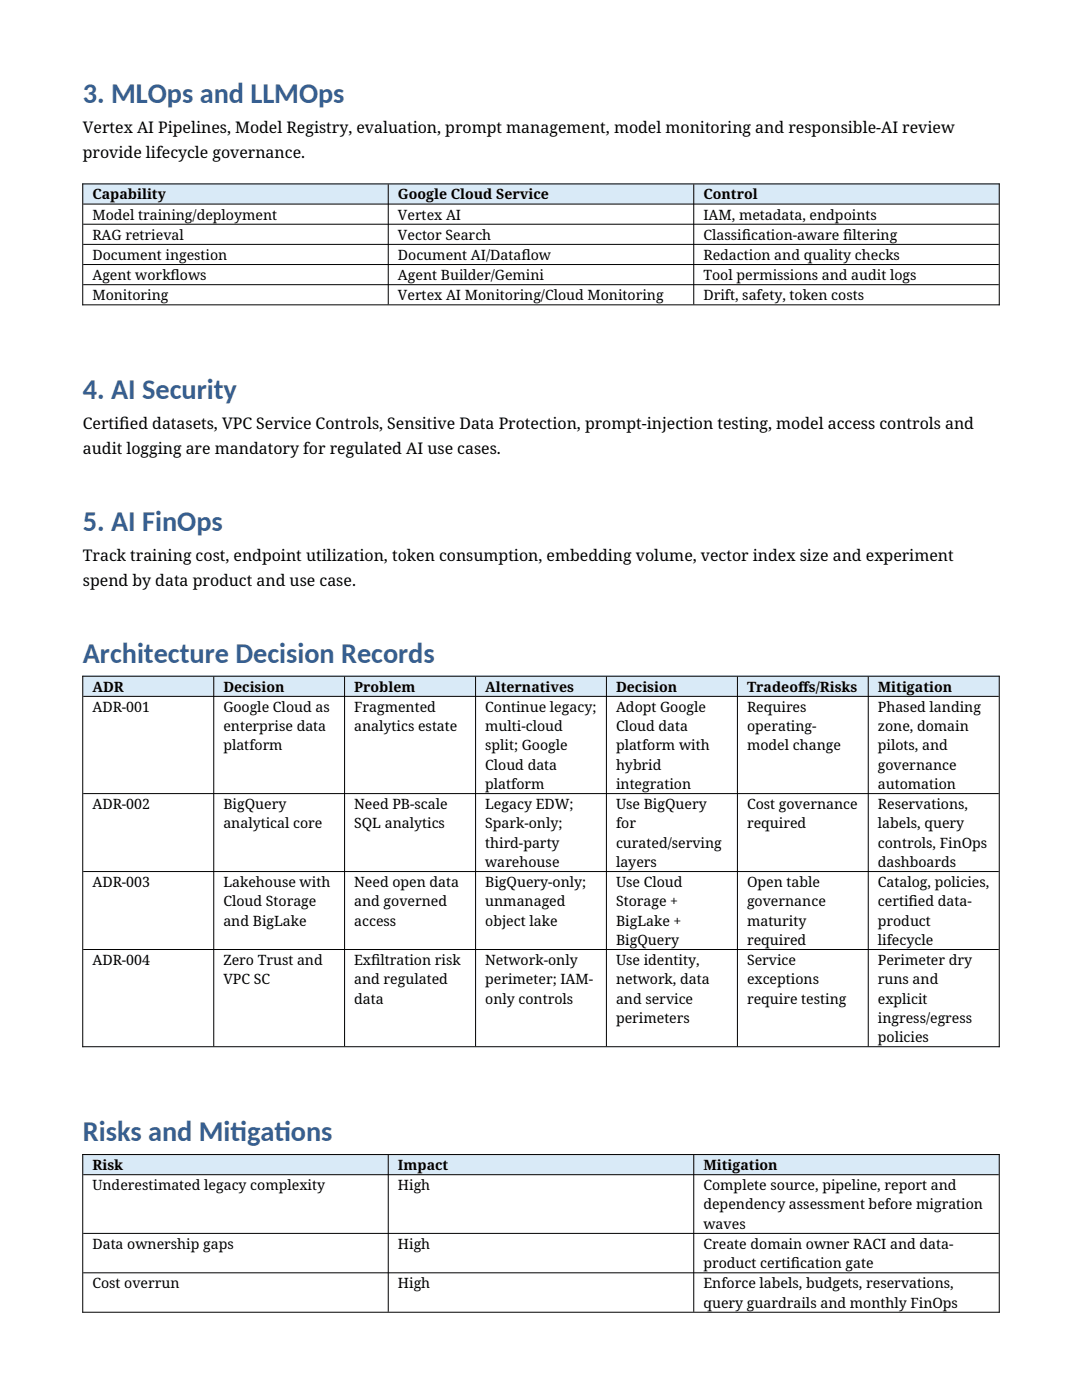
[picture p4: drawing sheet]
<svg xmlns="http://www.w3.org/2000/svg" width="216mm" height="279mm" viewBox="0 0 216 279" stroke-linecap="round" stroke-linejoin="round" font-family="sans-serif">
<defs><g id="words">
<g font-size="5.6" fill="#365f91">
<text x="16.5" y="20.6">3. MLOps and LLMOps</text>
<text x="16.5" y="79.7">4. AI Security</text>
<text x="16.5" y="106">5. AI FinOps</text>
<text x="16.5" y="132.3">Architecture Decision Records</text>
<text x="16.5" y="227.8">Risks and Mit</text>
<text x="46" y="227.8">igat</text>
<text x="54.8" y="227.8">ions</text>
</g>
<g font-size="3.2">
<text x="16.5" y="26.6">Vertex AI Pipelines, Model Registry, evaluation, prompt management, model monitoring and responsible-AI review</text>
<text x="16.5" y="31.5">provide lifecycle governance.</text>
<text x="16.5" y="85.7">Certif</text>
<text x="23.8" y="85.7">ied datasets, VPC Service Controls, Sensitive Data Protection, prompt-injection testing, model access controls and</text>
<text x="16.5" y="90.6">audit logging are mandatory for regulated AI use cases.</text>
<text x="16.5" y="112">Track training cost, endpoint utilization, token consumption, embedding volume, vector index size and experiment</text>
<text x="16.5" y="116.9">spend by data product and use case.</text>
</g>
<g font-size="2.8">
<text x="18.5" y="39.8">Capability</text>
<text x="79.4" y="39.8">Google Cloud Service</text>
<text x="140.4" y="39.8">Control</text>
<text x="18.5" y="43.8">Model training/deployment</text>
<text x="18.5" y="47.8">RAG retrieval</text>
<text x="79.4" y="43.8">Vertex AI</text>
<text x="79.4" y="47.8">Vector Search</text>
<text x="140.4" y="43.8">IAM, metadata, endpoints</text>
<text x="140.4" y="47.8">Classif</text>
<text x="148" y="47.8">ication-aware f</text>
<text x="168.2" y="47.8">iltering</text>
<text x="18.5" y="51.9">Document ingestion</text>
<text x="79.4" y="51.9">Document AI/Dataf</text>
<text x="104" y="51.9">low</text>
<text x="140.4" y="51.9">Redaction and quality checks</text>
<text x="18.5" y="55.9">Agent workf</text>
<text x="18.5" y="59.9">Monitoring</text>
<text x="34" y="55.9">lows</text>
<text x="79.4" y="55.9">Agent Builder/Gemini</text>
<text x="79.4" y="59.9">Vertex AI Monitoring/Cloud Monitoring</text>
<text x="140.4" y="55.9">Tool permissions and audit logs</text>
<text x="140.4" y="59.9">Drift, safety, token costs</text>
<text x="18.5" y="138">ADR</text>
<text x="18.5" y="142.1">ADR-001</text>
<text x="44.6" y="138">Decision</text>
<text x="44.6" y="142.1">Google Cloud as</text>
<text x="70.7" y="138">Problem</text>
<text x="70.7" y="142.1">Fragmented</text>
<text x="96.8" y="138">Alternatives</text>
<text x="96.8" y="142.1">Continue legacy;</text>
<text x="122.9" y="138">Decision</text>
<text x="122.9" y="142.1">Adopt Google</text>
<text x="149.1" y="138">Tradeof</text>
<text x="149.1" y="142.1">Requires</text>
<text x="159.2" y="138">fs/Risks</text>
<text x="175.2" y="138">Mitigation</text>
<text x="175.2" y="142.1">Phased landing</text>
<text x="44.6" y="145.9">enterprise data</text>
<text x="44.6" y="149.8">platform</text>
<text x="70.7" y="145.9">analytics estate</text>
<text x="96.8" y="145.9">multi-cloud</text>
<text x="96.8" y="149.8">split; Google</text>
<text x="122.9" y="145.9">Cloud data</text>
<text x="122.9" y="149.8">platform with</text>
<text x="149.1" y="145.9">operating-</text>
<text x="149.1" y="149.8">model change</text>
<text x="175.2" y="145.9">zone, domain</text>
<text x="175.2" y="149.8">pilots, and</text>
<text x="96.8" y="153.6">Cloud data</text>
<text x="122.9" y="153.6">hybrid</text>
<text x="175.2" y="153.6">governance</text>
<text x="18.5" y="161.5">ADR-002</text>
<text x="44.6" y="161.5">BigQuery</text>
<text x="70.7" y="161.5">Need PB-scale</text>
<text x="96.8" y="157.4">platform</text>
<text x="96.8" y="161.5">Legacy EDW;</text>
<text x="122.9" y="157.4">integration</text>
<text x="122.9" y="161.5">Use BigQuery</text>
<text x="149.1" y="161.5">Cost governance</text>
<text x="175.2" y="157.4">automation</text>
<text x="175.2" y="161.5">Reservations,</text>
<text x="44.6" y="165.3">analytical core</text>
<text x="70.7" y="165.3">SQL analytics</text>
<text x="96.8" y="165.3">Spark-only;</text>
<text x="122.9" y="165.3">for</text>
<text x="149.1" y="165.3">required</text>
<text x="175.2" y="165.3">labels, query</text>
<text x="96.8" y="169.2">third-party</text>
<text x="96.8" y="173">warehouse</text>
<text x="122.9" y="169.2">curated/serving</text>
<text x="122.9" y="173">layers</text>
<text x="175.2" y="169.2">controls, FinOps</text>
<text x="175.2" y="173">dashboards</text>
<text x="18.5" y="177">ADR-003</text>
<text x="44.6" y="177">Lakehouse with</text>
<text x="70.7" y="177">Need open data</text>
<text x="96.8" y="177">BigQuery-only;</text>
<text x="122.9" y="177">Use Cloud</text>
<text x="149.1" y="177">Open table</text>
<text x="175.2" y="177">Catalog, policies,</text>
<text x="44.6" y="180.9">Cloud Storage</text>
<text x="44.6" y="184.7">and BigLake</text>
<text x="70.7" y="180.9">and governed</text>
<text x="70.7" y="184.7">access</text>
<text x="96.8" y="180.9">unmanaged</text>
<text x="96.8" y="184.7">object lake</text>
<text x="122.9" y="180.9">Storage +</text>
<text x="122.9" y="184.7">BigLake +</text>
<text x="149.1" y="180.9">governance</text>
<text x="149.1" y="184.7">maturity</text>
<text x="175.2" y="180.9">certif</text>
<text x="175.2" y="184.7">product</text>
<text x="181.3" y="180.9">ied data-</text>
<text x="122.9" y="188.6">BigQuery</text>
<text x="149.1" y="188.6">required</text>
<text x="175.2" y="188.6">lifecycle</text>
<text x="18.5" y="192.6">ADR-004</text>
<text x="44.6" y="192.6">Zero Trust and</text>
<text x="44.6" y="196.4">VPC SC</text>
<text x="70.7" y="192.6">Exf</text>
<text x="70.7" y="196.4">and regulated</text>
<text x="74.1" y="192.6">iltration risk</text>
<text x="96.8" y="192.6">Network-only</text>
<text x="96.8" y="196.4">perimeter; IAM-</text>
<text x="122.9" y="192.6">Use identity,</text>
<text x="122.9" y="196.4">network, data</text>
<text x="149.1" y="192.6">Service</text>
<text x="149.1" y="196.4">exceptions</text>
<text x="175.2" y="192.6">Perimeter dry</text>
<text x="175.2" y="196.4">runs and</text>
<text x="70.7" y="200.3">data</text>
<text x="96.8" y="200.3">only controls</text>
<text x="122.9" y="200.3">and service</text>
<text x="149.1" y="200.3">require testing</text>
<text x="175.2" y="200.3">explicit</text>
<text x="122.9" y="204.1">perimeters</text>
<text x="175.2" y="204.1">ingress/egress</text>
<text x="175.2" y="208">policies</text>
<text x="18.5" y="233.5">Risk</text>
<text x="79.4" y="233.5">Impact</text>
<text x="140.4" y="233.5">Mitigation</text>
<text x="18.5" y="237.5">Underestimated legacy complexity</text>
<text x="79.4" y="237.5">High</text>
<text x="140.4" y="237.5">Complete source, pipeline, report and</text>
<text x="140.4" y="241.4">dependency assessment before migration</text>
<text x="140.4" y="245.2">waves</text>
<text x="18.5" y="249.2">Data ownership gaps</text>
<text x="79.4" y="249.2">High</text>
<text x="140.4" y="249.2">Create domain owner RACI and data-</text>
<text x="18.5" y="257.1">Cost overrun</text>
<text x="79.4" y="257.1">High</text>
<text x="140.4" y="253.1">product certif</text>
<text x="140.4" y="257.1">Enforce labels, budgets, reservations,</text>
<text x="157.8" y="253.1">ication gate</text>
<text x="140.4" y="260.9">query guardrails and monthly FinOps</text>
</g>
</g></defs>
<g fill="#d9eaf7">
<path d="M16.5 36.6h61v4h-61z" fill-rule="evenodd"/>
<path d="M77.5 36.6h60.9v4h-60.9z" fill-rule="evenodd"/>
<path d="M138.4 36.6h61v4h-61z" fill-rule="evenodd"/>
<path d="M16.5 134.9h26.1v4h-26.1z" fill-rule="evenodd"/>
<path d="M42.7 134.9h26v4h-26z" fill-rule="evenodd"/>
<path d="M68.8 134.9h26.1v4h-26.1z" fill-rule="evenodd"/>
<path d="M94.9 134.9h26.1v4h-26.1z" fill-rule="evenodd"/>
<path d="M121 134.9h26.1v4h-26.1z" fill-rule="evenodd"/>
<path d="M147.1 134.9h26.1v4h-26.1z" fill-rule="evenodd"/>
<path d="M173.2 134.9h26.2v4h-26.2z" fill-rule="evenodd"/>
<path d="M16.5 230.3h61v4h-61z" fill-rule="evenodd"/>
<path d="M77.5 230.3h60.9v4h-60.9z" fill-rule="evenodd"/>
<path d="M138.4 230.3h61v4h-61z" fill-rule="evenodd"/>
<path d="M16.5 36.6h61v4h-61z" fill-rule="evenodd"/>
<path d="M77.5 36.6h60.9v4h-60.9z" fill-rule="evenodd"/>
<path d="M138.4 36.6h61v4h-61z" fill-rule="evenodd"/>
<path d="M16.5 134.9h26.1v4h-26.1z" fill-rule="evenodd"/>
<path d="M42.7 134.9h26v4h-26z" fill-rule="evenodd"/>
<path d="M68.8 134.9h26.1v4h-26.1z" fill-rule="evenodd"/>
<path d="M94.9 134.9h26.1v4h-26.1z" fill-rule="evenodd"/>
<path d="M121 134.9h26.1v4h-26.1z" fill-rule="evenodd"/>
<path d="M147.1 134.9h26.1v4h-26.1z" fill-rule="evenodd"/>
<path d="M173.2 134.9h26.2v4h-26.2z" fill-rule="evenodd"/>
<path d="M16.5 230.3h61v4h-61z" fill-rule="evenodd"/>
<path d="M77.5 230.3h60.9v4h-60.9z" fill-rule="evenodd"/>
<path d="M138.4 230.3h61v4h-61z" fill-rule="evenodd"/>
</g>
<g fill="none" stroke="#000" stroke-width=".2">
<path d="M16.4 36.7h183.1M16.5 36.6v24.3M77.5 36.8v23.9M138.4 36.8v23.9M199.4 36.6v24.3M16.6 40.7h182.7M16.6 44.7h182.7M16.6 48.8h182.7M16.6 52.8h182.7M16.6 56.8h182.7M16.4 60.8h183.1M16.4 135h183.1"/>
<path d="M16.5 134.9v74.1M16.6 139h182.7M42.7 135v73.8M68.8 135v73.8M94.9 135v73.8M121 135v73.8M147.1 135v73.8M173.2 135v73.8M199.4 134.9v74.1M16.6 158.4h182.7M16.6 173.9h182.7M16.6 189.5h182.7"/>
<path d="M16.4 208.9h183.1M16.4 230.4h183.1M16.5 230.3v31.7M16.6 234.4h182.7M77.5 230.5v31.3M138.4 230.5v31.3M199.4 230.3v31.7M16.6 246.2h182.7M16.6 254h182.7M16.4 261.9h183.1"/>
</g>
<use href="#words"/>
</svg>
